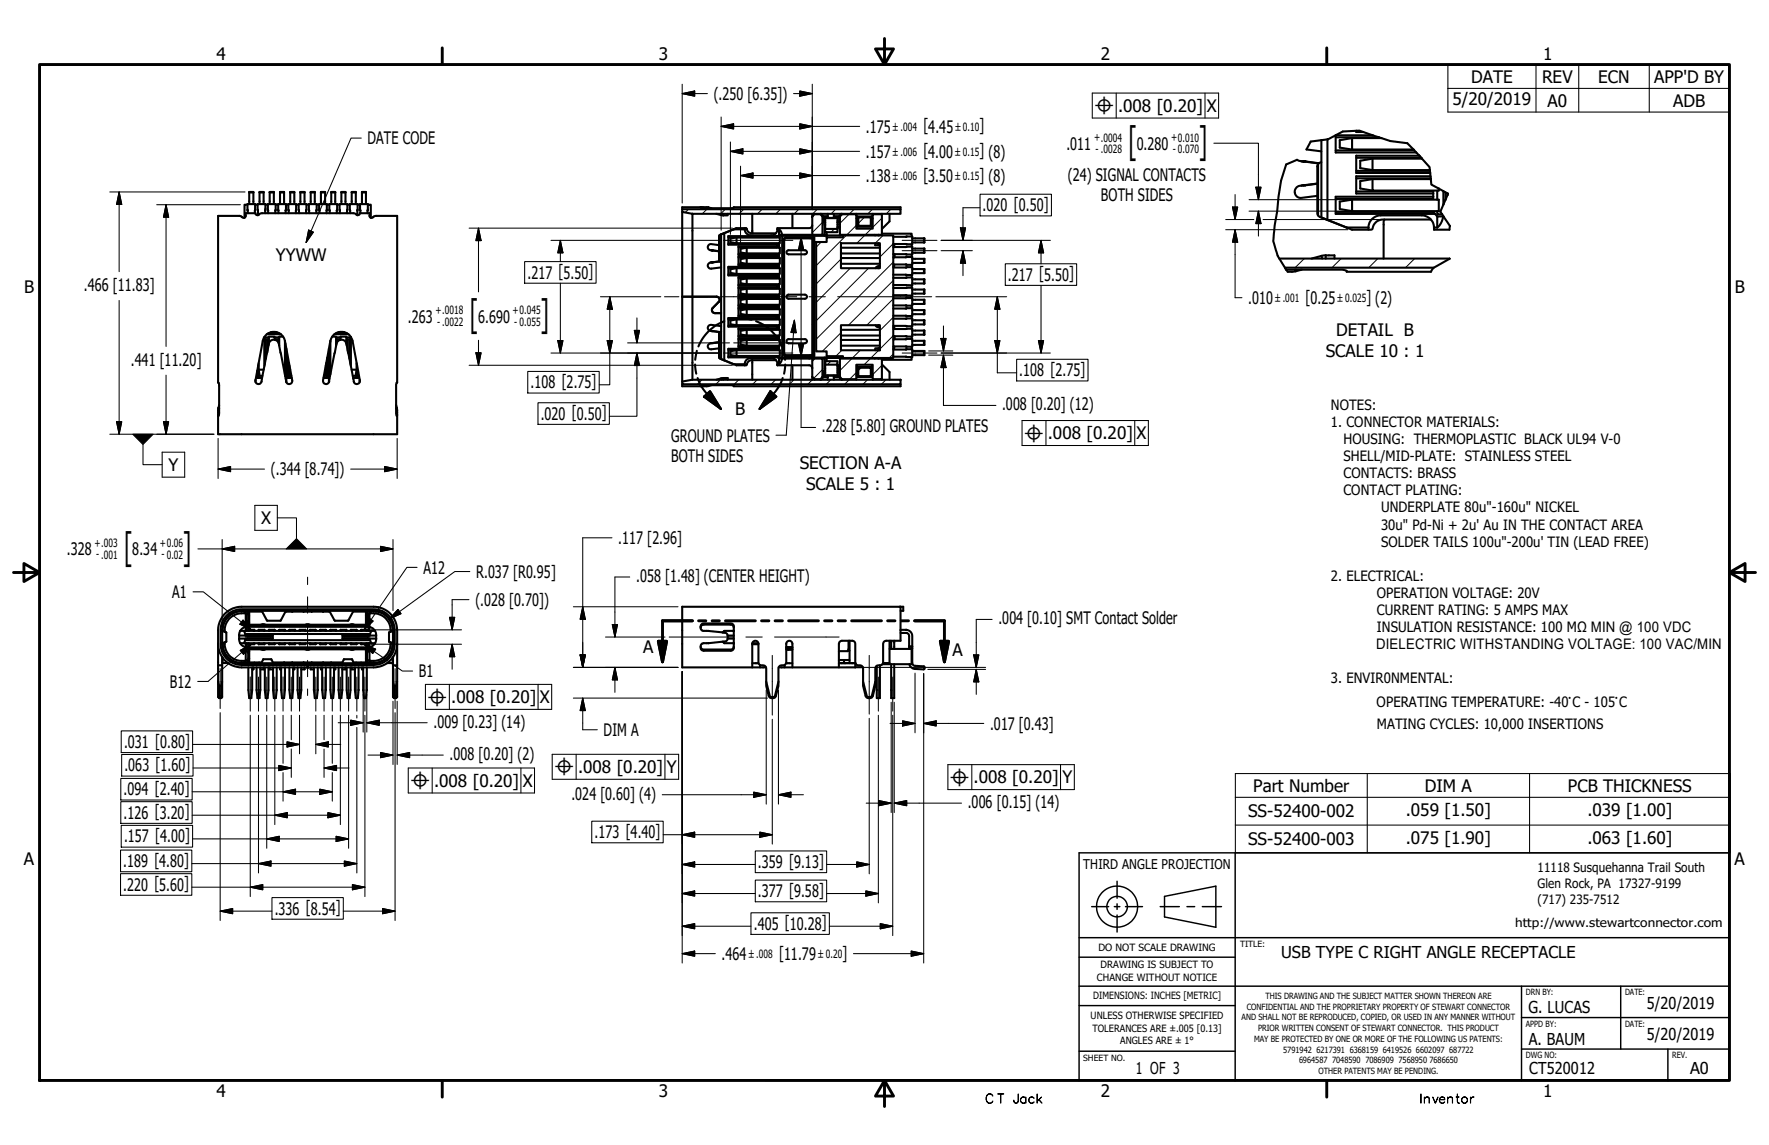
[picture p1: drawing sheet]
<svg xmlns="http://www.w3.org/2000/svg" width="432mm" height="279mm" viewBox="0 0 432 279" stroke-linecap="round" stroke-linejoin="round" font-family="sans-serif">
<defs><g id="words">
<g font-size="9.2">
<text x="275.4" y="37.6">[</text>
<text x="292.7" y="37.6">]</text>
<text x="114.7" y="79.8">[</text>
<text x="132" y="79.8">]</text>
<text x="30.3" y="136.5">[</text>
<text x="44.7" y="136.5">]</text>
</g>
<g font-size="4.2">
<text x="52.8" y="14.7">4</text>
<text x="160.8" y="14.7">3</text>
<text x="268.7" y="14.7">2</text>
<text x="376.7" y="14.7">1</text>
<text x="359.1" y="20.2">DATE</text>
<text x="376.4" y="20.2">REV</text>
<text x="390.1" y="20.2">ECN</text>
<text x="403.8" y="20.2">APP'D BY</text>
<text x="174.2" y="24.4">(.250 [6.35])</text>
<text x="272.9" y="27.3">.008 [0.20]</text>
<text x="294.6" y="27.3">X</text>
<text x="354.6" y="25.7">5/20/2019</text>
<text x="377.7" y="26">A0</text>
<text x="408.4" y="26">ADB</text>
<text x="89.7" y="35.2">DATE CODE</text>
<text x="211.4" y="32.4">.175</text>
<text x="225.4" y="32">[4.45</text>
<text x="239.1" y="32">]</text>
<text x="211.4" y="38.5">.157</text>
<text x="225.4" y="38.1">[4.00</text>
<text x="239.1" y="38.1">] (8)</text>
<text x="260.3" y="36.5">.011</text>
<text x="277.5" y="36.5">0.280</text>
<text x="211.4" y="44.4">.138</text>
<text x="225.4" y="44">[3.50</text>
<text x="239.1" y="44">] (8)</text>
<text x="260.6" y="44.1">(24) SIGNAL CONTACTS</text>
<text x="239.9" y="51.6">.020 0.50]</text>
<text x="247.5" y="51.2">[</text>
<text x="268.7" y="49.1">BOTH SIDES</text>
<text x="67.4" y="63.8">YYWW</text>
<text x="5.9" y="71.4">B</text>
<text x="20.4" y="71">.466 [11.83]</text>
<text x="128.7" y="68">.217 5.50]</text>
<text x="136.4" y="67.7">[</text>
<text x="246" y="68.5">.217 5.50]</text>
<text x="253.6" y="68.2">[</text>
<text x="423.4" y="71.4">B</text>
<text x="304.7" y="74.2">.010</text>
<text x="318.7" y="73.9">[0.25</text>
<text x="333.5" y="73.9">] (2)</text>
<text x="99.6" y="78.7">.263</text>
<text x="116.7" y="78.7">6.690</text>
<text x="326.2" y="82">DETAIL B</text>
<text x="31.9" y="89.2">.441 [11.20]</text>
<text x="323.6" y="87">SCALE 10 : 1</text>
<text x="129.5" y="94.8">.108 2.75]</text>
<text x="137.1" y="94.5">[</text>
<text x="248.8" y="91.9">.108 2.75]</text>
<text x="256.4" y="91.5">[</text>
<text x="179.5" y="101.2">B</text>
<text x="244.6" y="100.1">.008 [0.20] (12)</text>
<text x="132" y="102.5">.020 0.50]</text>
<text x="139.6" y="102.1">[</text>
<text x="163.8" y="107.7">GROUND PLATES</text>
<text x="200.6" y="105.5">.228 [5.80] GROUND PLATES</text>
<text x="255.8" y="107.2">.008 [0.20]</text>
<text x="277.4" y="107.2">X</text>
<text x="163.8" y="112.8">BOTH SIDES</text>
<text x="41.1" y="114.9">Y</text>
<text x="66.1" y="116">(.344 [8.74])</text>
<text x="195.2" y="114.6">SECTION A-A</text>
<text x="196.7" y="119.5">SCALE 5 : 1</text>
<text x="63.8" y="127.9">X</text>
<text x="16.3" y="135.5">.328</text>
<text x="32.3" y="135.5">8.34</text>
<text x="150.9" y="132.8">.117 [2.96]</text>
<text x="103.4" y="140">A12</text>
<text x="116.2" y="141">R.037 [R0.95]</text>
<text x="155.3" y="142">.058 [1.48] (CENTER HEIGHT)</text>
<text x="42" y="145.9">A1</text>
<text x="116" y="147.8">(.028 [0.70])</text>
<text x="243.7" y="152.4">.004 [0.10] SMT Contact Solder</text>
<text x="157" y="159.3">A</text>
<text x="232.5" y="160">A</text>
<text x="41.5" y="167.8">B12</text>
<text x="102.3" y="165.2">B1</text>
<text x="110.1" y="171.6">.008 [0.20]</text>
<text x="131.8" y="171.6">X</text>
<text x="105.8" y="177.5">.009 [0.23] (14)</text>
<text x="147.3" y="179.6">DIM A</text>
<text x="241.7" y="178.1">.017 [0.43]</text>
<text x="30.3" y="182.5">.031 0.80]</text>
<text x="37.9" y="182.2">[</text>
<text x="109.7" y="185.4">.008 [0.20] (2)</text>
<text x="30.4" y="188.2">.063 1.60]</text>
<text x="38" y="187.9">[</text>
<text x="105.9" y="192">.008 [0.20]</text>
<text x="127.6" y="192">X</text>
<text x="141.1" y="188.6">.008 [0.20]</text>
<text x="162.8" y="188.6">Y</text>
<text x="237.6" y="191.2">.008 [0.20]</text>
<text x="259.3" y="191.2">Y</text>
<text x="30.2" y="194.1">.094 2.40]</text>
<text x="37.8" y="193.8">[</text>
<text x="139.5" y="195.1">.024 [0.60] (4)</text>
<text x="236.2" y="197.1">.006 [0.15] (14)</text>
<text x="305.9" y="193.2">Part Number</text>
<text x="347.8" y="193.2">DIM A</text>
<text x="382.7" y="193.2">PCB THICKNESS</text>
<text x="30.2" y="199.8">.126 3.20]</text>
<text x="37.8" y="199.5">[</text>
<text x="304.6" y="199.5">SS-52400-002</text>
<text x="343.1" y="199.1">.059 [1.50]</text>
<text x="387.5" y="199.1">.039 [1.00]</text>
<text x="30.3" y="205.6">.157 4.00]</text>
<text x="37.9" y="205.2">[</text>
<text x="145.1" y="204.6">.173 4.40]</text>
<text x="152.7" y="204.2">[</text>
<text x="304.6" y="206.2">SS-52400-003</text>
<text x="343.1" y="205.9">.075 [1.90]</text>
<text x="387.5" y="205.9">.063 [1.60]</text>
<text x="5.8" y="211.1">A</text>
<text x="30.1" y="211.6">.189 4.80]</text>
<text x="37.7" y="211.3">[</text>
<text x="185" y="211.8">.359 9.13]</text>
<text x="192.6" y="211.5">[</text>
<text x="423.4" y="211.1">A</text>
<text x="30.1" y="217.3">.220 5.60]</text>
<text x="37.7" y="217">[</text>
<text x="185" y="218.9">.377 9.58]</text>
<text x="192.6" y="218.6">[</text>
<text x="67.1" y="223.2">.336 8.54]</text>
<text x="74.7" y="222.8">[</text>
<text x="184" y="226.9">.405 10.28]</text>
<text x="191.6" y="226.5">[</text>
<text x="190.2" y="233.9">[11.79</text>
<text x="205.6" y="233.9">]</text>
<text x="176.1" y="234.2">.464</text>
<text x="52.8" y="267.7">4</text>
<text x="160.8" y="267.7">3</text>
<text x="268.7" y="267.7">2</text>
<text x="376.7" y="267.7">1</text>
</g>
<g font-size="4">
<text x="267.1" y="27.9">⌖</text>
<text x="249.9" y="107.8">⌖</text>
<text x="104.3" y="172.2">⌖</text>
<text x="135.3" y="189.2">⌖</text>
<text x="231.8" y="191.8">⌖</text>
<text x="100.1" y="192.6">⌖</text>
<text x="312.7" y="233.8">USB TYPE C RIGHT ANGLE RECEPTACLE</text>
<text x="373.1" y="247.1">G. LUCAS</text>
<text x="402" y="246.2">5/20/2019</text>
<text x="373.2" y="254.9">A. BAUM</text>
<text x="402" y="253.9">5/20/2019</text>
<text x="277.2" y="262">1 OF 3</text>
<text x="373.3" y="262">CT520012</text>
<text x="412.6" y="262">A0</text>
</g>
<g font-size="3.5">
<text x="324.9" y="100">NOTES:</text>
<text x="324.9" y="104.1">1. CONNECTOR MATERIALS:</text>
<text x="327.9" y="112.5">SHELL/MID-PLATE: STAINLESS STEEL</text>
<text x="327.9" y="108.3">HOUSING: THERMOPLASTIC BLACK UL94 V-0</text>
<text x="327.9" y="116.7">CONTACTS: BRASS</text>
<text x="327.9" y="120.9">CONTACT PLATING:</text>
<text x="337.1" y="125.1">UNDERPLATE 80u&quot;-160u&quot; NICKEL</text>
<text x="337.1" y="129.2">30u&quot; Pd-Ni + 2u' Au IN THE CONTACT AREA</text>
<text x="337.1" y="133.4">SOLDER TAILS 100u&quot;-200u' TIN (LEAD FREE)</text>
<text x="324.9" y="141.8">2. ELECTRICAL:</text>
<text x="336.1" y="145.9">OPERATION VOLTAGE: 20V</text>
<text x="336.1" y="150.1">CURRENT RATING: 5 AMPS MAX</text>
<text x="336.1" y="154.3">INSULATION RESISTANCE: 100 MΩ MIN @ 100 VDC</text>
<text x="335.9" y="158.3">DIELECTRIC WITHSTANDING VOLTAGE: 100 VAC/MIN</text>
<text x="324.9" y="166.7">3. ENVIR0NMENTAL:</text>
<text x="336" y="172.6">OPERATING TEMPERATURE: -40°C - 105°C</text>
<text x="336.1" y="177.8">MATING CYCLES: 10,000 INSERTIONS</text>
</g>
<text font-size="3.3" x="264.4" y="212.1">THIRD ANGLE PROJECTION</text>
<g font-size="3.1">
<text x="375.3" y="212.9">11118 Susquehanna Trail South</text>
<text x="375.3" y="216.8">Glen Rock, PA 17327-9199</text>
<text x="375.3" y="220.6">(717) 235-7512</text>
<text x="240.4" y="269.2">CT Jack</text>
<text x="346.4" y="269.2">Inventor</text>
</g>
<text font-size="3" x="369.8" y="226.2">http://www.stewartconnector.com</text>
<g font-size="2.8">
<text x="267" y="34.4">+.0004</text>
<text x="285.9" y="34.4">+0.010</text>
<text x="267.4" y="37.3">- .0028</text>
<text x="286.3" y="37.3">- 0.070</text>
<text x="106.3" y="76.6">+.0018</text>
<text x="125.1" y="76.6">+0.045</text>
<text x="106.7" y="79.5">- .0022</text>
<text x="125.5" y="79.5">- 0.055</text>
<text x="23.1" y="133.4">+.003</text>
<text x="23.5" y="136.2">- .001</text>
<text x="39" y="133.4">+0.06</text>
<text x="39.4" y="136.2">- 0.02</text>
</g>
<g font-size="2.7">
<text x="218" y="31.9">±.004</text>
<text x="233.2" y="31.9">±0.10</text>
<text x="218" y="38">±.006</text>
<text x="233.2" y="38">±0.15</text>
<text x="218" y="43.9">±.006</text>
<text x="233.2" y="43.9">±0.15</text>
<text x="311.3" y="73.7">±.001</text>
<text x="326.5" y="73.7">±0.025</text>
<text x="182.8" y="233.7">±.008</text>
<text x="199.7" y="233.7">±0.20</text>
</g>
<g font-size="2.4">
<text x="268.1" y="232">DO NOT SCALE DRAWING</text>
<text x="267.8" y="239.3">CHANGE WITHOUT NOTICE</text>
<text x="268.6" y="236.2">DRAWING IS SUBJECT TO</text>
<text x="266.8" y="243.9">DIMENSIONS: INCHES [METRIC]</text>
<text x="266.2" y="248.8">UNLESS OTHERWISE SPECIFIED</text>
<text x="266.7" y="251.8">TOLERANCES ARE ±.005 [0.13]</text>
<text x="273.4" y="254.9">ANGLES ARE ± 1°</text>
</g>
<g font-size="2.1">
<text x="302.7" y="231.1">TITLE:</text>
<text x="308.9" y="243.8">THIS DRAWING AND THE SUBJECT MATTER SHOWN THEREON ARE</text>
<text x="372.5" y="242.9">DRN BY:</text>
<text x="396.7" y="242.9">DATE:</text>
<text x="303.1" y="249">AND SHALL NOT BE REPRODUCED, COPIED, OR USED IN ANY MANNER WITHOUT</text>
<text x="304.3" y="246.4">CONFIDENTIAL AND THE PROPRIETARY PROPERTY OF STEWART CONNECTOR</text>
<text x="307.1" y="251.6">PRIOR WRITTEN CONSENT OF STEWART CONNECTOR. THIS PRODUCT</text>
<text x="372.5" y="250.6">APPD BY:</text>
<text x="396.7" y="250.6">DATE:</text>
<text x="306.1" y="254.2">MAY BE PROTECTED BY ONE OR MORE OF THE FOLLOWING US PATENTS:</text>
<text x="313.2" y="256.8">5791942 6217391 6368159 6419526 6602097 687722</text>
<text x="264.4" y="259">SHEET NO.</text>
<text x="317.1" y="259.5">6964587 7048590 7086909 7568950 7686650</text>
<text x="321.8" y="262.1">OTHER PATENTS MAY BE PENDING.</text>
<text x="372.5" y="258.3">DWG NO:</text>
<text x="408.2" y="258.2">REV.</text>
</g>
</g></defs>
<g fill="none" stroke="#000" stroke-width=".51">
<path d="M317.6 39.3l-1-.3-2.7 1.1-1.2 4-1.6 11.7a9.2 9.2 0 0 0 .3 5.3l.5 1.3 2 3.4M317.6 39.3l.6 .1M318.1 39.4h.6h-.5M318.2 39.4l3.6 .5M318.7 39.4l3.2 .4M322.5 39.6l-.8 .4v12.6l.5 .3 6.5 2.6M322.5 34.2v18.9l1.5 .6M324 34v19.7l4.7 1.8M324 34l-4.1 .5-1 2 3.6 .4M326 36.7h19.2M326 33.5h10.6M330 33.7v2.8h15"/>
<path d="M330 33.7h7.2M330 33.7l-3 .5v1.8l3 .5M331 31.9h.8l1 .3M331 38.5h15.9M331 31.9l-3.2 .2-3.8 1.9M331 31.9v.3h1.8M332.8 32.2l2.3 .8M335 38.7v2.8h14M335 38.7h12.1M335 38.7l-3 .5v1.8l3 .5M335.1 33l1.5 .5M335.1 33h-9.1v4.2h19.7"/>
<path d="M336.6 33.5l.6 .2M337.2 33.7l2.2 .7 4.1 .5 1.5 1.6M345 36.5l.2 .2M345.2 36.7l.5 .5M345.7 37.2l.8 .8M346.5 38l.4 .5M346.5 38h-15.5v4.2h18.1M346.9 38.5l.2 .2M347.1 38.7l1.9 2.1v.7M60.4 50h-.7v3.1M60.8 47h1M61.8 49.8v-3h-1v3"/>
<path d="M62.2 52l.1-2.2h-1.9l.1 2.2M62.3 50h.6M63.4 47h.9M64.3 49.8v-3h-.9v3M64.7 52l.1-2.2h-1.9l.1 2.7M64.8 50h.6M65.4 51.4v-1.6h1.9l-.1 2.2M65.4 51.4v.6M65.8 47h1M66.8 49.8v-3h-1v3M67.3 50h.6M68.3 47h1"/>
<path d="M69.3 49.8v-3h-1v3M69.7 52l.1-2.2h-1.9l.1 2.2M69.8 50h.6M70.8 47h1M71.8 49.8v-3h-1v3M72.2 52l.1-2.2h-1.9l.1 2.2M72.3 50h.6M73.3 47h1M74.3 49.8v-3h-1v3M74.7 52l.1-2.2h-1.9l.1 2.2M74.8 50h.6M75.8 47h1"/>
<path d="M76.8 49.8v-3h-1v3M77.2 52l.1-2.2h-1.9l.1 2.2M77.3 50h.6M78.3 47h1.1M79.4 49.8v-3h-1.1v3M79.7 52l.1-2.2h-1.9l.1 2.2M79.8 50h.6M80.9 47h.9M81.8 49.8v-3h-.9v3M82.2 52l.1-2.2h-1.9l.1 2.2M82.3 50h.6M83.3 47h1"/>
<path d="M84.3 49.8v-3h-1v3M84.7 52l.1-2.2h-1.9l.1 2.2M84.8 50h.6M85.5 52l-.1-2.2h1.9l-.1 2.7M85.9 47h.9M86.8 49.8v-3h-.9v3M87.3 50h.6M88.3 47h1M89.3 49.8v-3h-1v3M89.7 52l.1-2.2h-1.9l.1 2.2M89.8 50h.7v3.1M166.5 51.7v20.7h8.4a.75 .75 0 0 1 .7 .5 .75 .75 0 0 1-.2 .8"/>
<path d="M166.5 51.1h53.3v1.1h-50.8l-2.5-.5zM169 52.2v40.5M171.3 50.6h1.5M172.8 50.6h.2M172.8 50.6v.2M173 50.6l-.1 .2M173 50.6l.6 .2M174.8 52.2l1.2 .3M175.5 59.8l-1.9-.2a.76 .76 0 0 0-.8 .7 .76 .76 0 0 0 .8 .8M175.6 57.4v6.3M176 57.2l.8-.3v31l-.8-.3zM176 52.5l.6 .1"/>
<path d="M176.1 52.2l-.1 .3M176.6 52.2v.4M177.6 52.2v.4h-1M177.8 57.9h11.9l.2-.3h-12.1v2.1M177.8 59.5h11.9v.8h-9.4M177.8 59.7h11.9M179.1 56l-2.3 .9M179.8 58h10.6v1.4h-10.6M179.8 58v1.4M179.8 58l-1.5 .2v.9l1.5 .3M179.8 55.7l-.7 .3M181.8 55.7v.3h-2.7"/>
<path d="M183.6 52.2l.1 4.7M189.4 56.9h-5.9a1.76 1.76 0 0 1-1.4-1.2h-2.3l-4.2 1.7M189.8 56a1.45 1.45 0 0 1-1.5 1.4h-5a1.52 1.52 0 0 1-1.5-1.4M189.8 56h.4M190.2 57.3h.7M190.2 59.4v1.1M190.2 57.3l-.3 .3M190.2 56l.4 .5 .3 .8M190.2 56v1.3M190.9 57.3h7.4M190.9 57.6v29.6M193.4 52.2v3.5"/>
<path d="M198.3 52.2v.7M198.3 58.2l.5-.3v29l-.5-.2zM198.3 58.2h-6.4l-.3 .1-.2 .4v27.6l.5 .4h6.4M198.3 54.9l-.1 .4-.5 .3-7.9 .1v.3M198.6 57.9h-6.7l-.4 .1-.3 .5v27.6l.2 .6 .5 .2h6.7M198.8 52.2v.1M198.8 52.3h1.5l.5 .6v4.4h-2.5v-4.4zM199.2 59.1h2.6v-1.2h4v-.5h12.2v30h-12.2v-.5h-4v-1.2h-2.6zM200.3 52.2v.1M200.4 52.2l.4 .4v.3M200.8 57.3h1M200.9 54.3h.5"/>
<path d="M200.9 52.7v1.6M200.9 52.7h1.1M200.9 52.7l.4 .5M201.3 53.7h.1M201.3 53.2h.1M201.3 53.9l-.4 .4M201.3 53.2v.7M201.3 53.9h.1M201.3 53.2h3.1M201.3 54.8l.1 .2M201.3 54.8v2.8M201.3 54.8h.1"/>
<path d="M201.4 55.9h3v.8h-3zM201.4 53.2v2.7M201.4 53.2h3M201.8 56.7v1.2M201.8 57.6h-11.6v.4M201.8 57.4h4M202 52.2v1M203.5 52.7h1.3v1.6h-.4M203.5 52.2v1M204.4 55.5h.6M204.4 53.2v2.7M204.4 53.2h.1"/>
<path d="M204.4 53.9l.4 .4M204.4 55.3h.6M204.4 54.8h.6M204.8 52.7l-.4 .5M204.9 55.3v.2M205 57.3v.1M205.3 59.4h9.5v6h-9.5zM205.4 52.2l-.4 .4v.3M205.5 52.3h3.5v3.5h4v-3.5h2.3v5h-10.3v-4.4zM205.5 52.2v.1M209 52.2v.1M209 53.3h.3"/>
<path d="M209.3 52.8h3.5M209.3 52.8l.2 .2M209.3 52.8v2.5M209.3 55.3h3.5M209.5 55.1l-.2 .2M209.5 53h3.1v2.1h-3.1zM212.6 55.1l.2 .2M212.8 52.8l-.2 .2M212.8 52.8v2.5M212.8 53.3h.2M213 52.2v.1M213.5 57.3l.1 .1"/>
<path d="M213.6 59.4v.4h1.2M214.4 57.3v.1M214.4 59.4v.4M214.5 57.3v.1M214.5 59.4v.4M215.3 52.2v.1M215.3 57h7.2v.7M217.1 52.2v1.8l-1.8 1.9M218 59.5l3.2 .1M218 59.8l.3 .1v.4M219.8 51.1v-.5h-40.7l-.4 .2h-7.2l-.5-.1 .3-.1h-4.8v.5M221.2 57.8h.1"/>
<path d="M221.2 57.8h-3.2M221.2 59.6h.1M221.2 57.8l1.5-.1v1.9h-1.5M222.5 59.6v.6M222.7 58.2h3v1h-3M225.5 58.2v1M317.6 45.3a1.5 1.5 0 0 0-1.6 1.5 1.5 1.5 0 0 0 1.7 1.5l3.8-.5M318.1 45.2l-.5 .1M318.2 45.2h-.1M318.2 45.2h.5h-.6M318.2 45.2l-.6 .1M321.5 44.8l-3.3 .4"/>
<path d="M321.5 44.8l-2.8 .4M321.7 40l-.2 .4v11.6l.2 .6M326 51.7h23.8l.5 .5M328.7 55.5h5.3M330 48.7h21.2v2.8h-21.2M330 48.7v2.8M330 48.7l-3 .5v1.8l3 .5M331 46.7h18.8v1.3M331 43.5h18.2M331 41.7h18M334 55.5v.5M334 55.5a2.98 2.98 0 0 1 3-2.9h10a3 3 0 0 1 3 2.9"/>
<path d="M335 43.7v2.8h16.2v-.5M335 43.7h14.3M335 43.7l-3 .5v1.8l3 .5M337.9 53.6l-.2 .5v9M349 41.5v.2M349 41.7l.1 .5M349.1 42.2l.1 .8M349.2 43v.5M349.2 43h-18.2v4.2h18.8M349.2 43.5l.1 .2M349.3 43.7l.1 1.3 1.8 1M349.3 53.6h-11.8a2.75 2.75 0 0 0-2.6 2.4h-4.9l-1.3-.5"/>
<path d="M349.8 48v.5h-23.8M349.8 48h-23.8v4.2h24.3M350 55.5h.8M350.3 52.2l.5 .6M350.8 51.5v.8h1.2M350.8 46.5v2.2M351.2 46l1.1 .7M352 52.3l.3 .5M352.3 52.8h.1M352.3 52.8a4.1 4.1 0 0 1-1.5 2.7M352.3 52.8h-1.5v2.7M352.3 46.7l.5 .2"/>
<path d="M352.3 49.9l-.7 1.8 .4 .6M352.3 46.7v3.2M352.3 52.8l1 1.5a1.81 1.81 0 0 1 .5 1.7h-3.8v-.5M352.8 46.9v1.8M352.8 46.9l.5 .3M353.3 47.2v.4M353.3 47.2l.2 .1-.2 .3M353.3 47.6l-1 2.3M173.6 61.1h.2M173.6 64.1a.76 .76 0 0 0-.8 .7 .76 .76 0 0 0 .8 .8l2.4-.3M173.8 61.1h.3h-.3M173.8 64l-.2 .1"/>
<path d="M173.8 64h.1M173.8 64h.3h-.3M173.8 61.1l1.7 .2-1.4-.2M175.4 73.7a.75 .75 0 0 0 .2-.8 .75 .75 0 0 0-.7-.5h-8.4v20.7M175.4 73.7l-1.4 1.4a.74 .74 0 0 0-.2 .9 .74 .74 0 0 0 .7 .4h1.5M175.6 63.7l.4 .2M175.7 63.8l-1.9 .2M175.7 63.8l-1.6 .2M176 79.6l-2.4-.3a.76 .76 0 0 0-.8 .7 .76 .76 0 0 0 .8 .8M176.8 78.4a11 11 0 0 0-6.3 6.1M177.8 67h11.9v.9h-9.4M177.8 79.5h11.9v.9h-9.4"/>
<path d="M179.8 65.4h10.6v1.4h-10.6M179.8 65.4v1.4M179.8 78v1.4M179.8 78l-1.5 .2v.9l1.5 .3M179.8 65.4l-1.5 .3v.9l1.5 .2M179.8 78h10.6v1.4h-10.6M180.1 77.7l-2.2 .3M180.3 62h9.4v.9h-9.4M180.3 64.5h9.4v.9h-11.9M180.3 69.5h9.4v.9h-9.4M180.3 72h9.4v.9h-9.4M180.3 74.5h9.4v.9h-9.4"/>
<path d="M180.3 77h9.4v.9h-11.9M181.2 77.7l2.3 .3M182.3 68h8.1v1.4h-8.1M182.3 63h8.1v1.4h-8.1M182.3 60.5h8.1v1.3h-8.1M182.3 75.5h8.1v1.4h-8.1M182.3 72.9h8.1v1.5h-8.1M182.3 70.5h8.1v1.4h-8.1M182.3 60.5v1.3M182.3 63v1.4M182.3 68v1.4M182.3 70.5v1.4"/>
<path d="M182.3 72.9v1.5M182.3 75.5v1.4M182.3 60.5l-1.5 .2v.9l1.5 .2M182.3 63l-1.5 .2v.9l1.5 .3M182.3 68l-1.5 .2v.9l1.5 .3M182.3 70.5l-1.5 .2v.9l1.5 .3M182.3 72.9l-1.5 .3v.9l1.5 .3M182.3 75.5l-1.5 .2v.9l1.5 .3M184.6 78.4a11 11 0 0 1 6.3 6.1M189.7 77.6h-11.9v2.1h11.9M189.7 75.1h-9.4v2.1h9.4M189.7 72.6h-9.4v2.1h9.4"/>
<path d="M189.7 70.1h-9.4v2.1h9.4M189.7 67.6h-9.4v2.1h9.4M189.7 65.1h-11.9v2.1h11.9M189.7 62.6h-9.4v2.1h9.4M189.7 60.1h-9.4v2.1h9.4M190.2 61.8v1.2M190.2 64.4v1M190.2 66.8v1.2M190.2 69.4v1.1M190.2 71.9v1M190.2 74.4v1.1M190.2 76.9v1.1"/>
<path d="M190.2 79.4v1.1M192.2 72l4.3-.1a.5 .5 0 0 1 .5 .5 .5 .5 0 0 1-.5 .5h-4.2l-.3-.4zM192.2 61.2l4.3-.1a.5 .5 0 0 1 .5 .5 .5 .5 0 0 1-.5 .5h-4l-.5-.3zM205.3 61.8h9.5M205.3 60.5h9.5M205.3 64.4h9.5M205.3 63h9.5M205.3 79.4h9.5v6.1h-9.5zM213.7 79.4l.3 .4h.4M214.4 65v.4M214.4 79.4v.4M214.4 65h.4"/>
<path d="M214.4 79.8h.4M214.4 65l-.4 .1-.3 .3M214.5 65v.4M214.5 79.4v.4M218 60.3l4.7-.1v1.9h-1.5M218 65.3l4.7-.1v1.9h-1.5M218 67.8l4.7-.1v1.9h-1.5M218 70.3l4.7-.1v1.9h-1.5M218 72.8l4.7-.1v1.9h-1.5M218 77.8h3.2M218 62l3.2 .1M218 67l3.2 .1"/>
<path d="M218 72l3.2 .1M218 74.5h3.2M218 77h3.2M218 79.5h3.2M218 79.8l.3 .1v.4M218.3 64.5v.4l-.3 .1M218.3 62v.8M218.4 62v.8M221.2 75.3h.1M221.2 62.1h.1M221.2 62.8h-3.2M221.2 64.5v.1"/>
<path d="M221.2 67.1h.1M221.2 69.6h.1M221.2 72.1h.1M221.2 74.5v.1M221.2 75.3h-3.2M221.2 77v.1M221.2 79.5v.1M221.2 64.5h-3.2M221.2 69.6h-3.2M221.2 77.7h1.5v1.9h-1.5M221.2 75.3l1.5-.1v1.9h-1.5M221.2 62.7h1.5v1.9h-1.5"/>
<path d="M221.2 62.7v.1M221.2 77.7v.1M222.5 62.1v.6M222.5 64.6v.6M222.5 67.1v.6M222.5 69.6v.6M222.5 72.1v.6M222.5 74.6v.6M222.5 77.1v.6M222.5 79.6v.6M222.7 73.2h3v1h-3M222.7 60.7h3v1h-3"/>
<path d="M222.7 63.2h3v1h-3M222.7 65.7h3v1h-3M222.7 68.2h3v1h-3M222.7 70.7h3v.9h-3M222.7 75.7h3v1h-3M222.7 78.1h3v1.1h-3M225.5 60.7v1M225.5 63.2v1M225.5 65.7v1M225.5 68.2v1M225.5 70.7v.9M225.5 73.2v1"/>
<path d="M225.5 75.7v1M225.5 78.1v1.1M312.3 63.1h41.5l-4.1 2.4-.4 .8h-20.6a1.31 1.31 0 0 0-1.5-.5h-13.3M313.6 65.3h36.4M313.9 65.8l.4 .5 1.9-.1-.1-.4M316.3 65.8l.1 .4h-.2M317.7 65.8l-1.3 .4M322.6 62.4l.1 .7M322.6 62.4l-2.5 .7M323.6 62.3h2.1v.8M323.6 62.3l-1 .1M323.6 62.3v.8"/>
<path d="M53.3 99.7l-.1 1.5M53.3 99.7h.2M53.3 99.5l.2 .1M53.3 99.5v.2M53.5 98.8l-.2 .7M62.4 92.6v.6M62.8 90.5v1.7h1.2M63 89.1v3.1M63.1 90.2h1.3M63.1 90.2l.3 1.5h.7M63.1 88.6v1.6M64.5 82.3h1.1"/>
<path d="M64.5 82.2v7.1M64.9 81.8a2.74 2.74 0 0 1 4.7 1.4l1.7 9.6a.78 .78 0 0 1-.8 .9 .78 .78 0 0 1-.7-.9l-1.7-8.9a1.25 1.25 0 0 0-1.3-1 1.25 1.25 0 0 0-1.2 1l-1.7 8.5a.9 .9 0 0 1-.2 1.1 .9 .9 0 0 1-1.1 .1l-.2-.8 1.7-9.6 .3-.7zM64.9 82.8v4.7M65.1 81.6h3.5M65.3 82.8v2.8M65.5 81.3h2.7M65.5 84.3v-1.5h-.9v6M66.1 81.1h1.5M67 82.9v-.8h-1.4v1.7M67 82.3h1.2M67.1 82.9l1-.1v1M67.4 82.8v.2"/>
<path d="M67.8 82.8v.5M69.1 82.1h-.9v2.2M69.6 83.2v8.1M69.6 83.7v8.1M69.9 85.1v8.1M70.3 87.2v5h.9M70.5 88.6v3.6M70.6 90.2h.2M70.6 90.2l.3 1.5h.2M70.6 89.1v1.1M79.4 90.2h.1M79.5 90.2l-.2 1.5h-.2"/>
<path d="M79.5 89.1v1.1M79.6 88.6v3.6M79.9 87.2v5h-.9M80.3 85.1v8.1M80.5 83.7v8.1M80.6 83.2v8.1M81.1 82.1h.9v2.2M81.4 81.8a2.76 2.76 0 0 1 4.7 1.4l1.7 9.6a.78 .78 0 0 1-.8 .9 .78 .78 0 0 1-.7-.9l-1.7-8.9a1.25 1.25 0 0 0-1.2-1 1.25 1.25 0 0 0-1.3 1l-1.7 8.5a.9 .9 0 0 1-.2 1.1 .9 .9 0 0 1-1.1 .1l-.3-.8 1.8-9.6zM81.6 81.6h3.5M82 81.3h2.7M82 82.3h1.1M82.4 82.8v.5"/>
<path d="M82.6 81.1h1.5M82.8 82.8v.2M83 82.9l-.9-.1v1M83.1 82.9v-.8h1.4v1.7M84.5 82.3h1.1M84.6 84.3v-1.5h1v6M84.9 82.8v2.8M85.3 82.8v4.7M85.6 82.2v7.1M85.8 90.2h1.2M87 90.2l-.2 1.5h-.7M87 88.6v1.6"/>
<path d="M87.1 89.1v3.1M87.4 90.5v1.7h-1.2M87.8 92.6v.6M96.7 99.7h.2v.4v5.9h-43.7v-4.8l.1 .3 .2-.6v-6.8l-.1-.6-.2-.1v-40.7h4.1a2.97 2.97 0 0 1 2.3 .5l.4-.4v-.8h2.4a.61 .61 0 0 0 .5 .5 .61 .61 0 0 0 .6-.4l22.7-.1 .6 .2a.54 .54 0 0 0 .6 .3 .54 .54 0 0 0 .4-.5h2.4v.7a.59 .59 0 0 0 .5 .5 .59 .59 0 0 0 .6-.4l5.6-.1v40.7l-.2 .4v7.2l.2 .5v-.3M96.7 98.8l.2 .7M96.7 99.6l.2 .1M166.5 93.8v.5h6.1l.2-.1v-.2M166.5 93.1l2.5-.4h50.8v1.1h-53.3zM169.7 88.9l.2 2.3M170.1 85.6l-.4 2.2M170.3 92.2l1.3 2.7 4.4 4.9M171 94.2l.3 .1"/>
<path d="M171 94.2h.1M171.8 96.8l1.5-1.3 2.7 4.3zM172.9 94l-.1 .2M173.6 80.8h.2M173.6 83.7a.76 .76 0 0 0-.8 .8 .76 .76 0 0 0 .8 .7l1.9-.2M173.6 94l-.6 .2M173.8 80.8h.3h-.3M173.8 83.7h.3h-.5M173.8 83.7h-.2M173.8 80.8l1.9 .2M175.5 83.5l-1.7 .2M175.5 83.5l-1.4 .2"/>
<path d="M175.6 87.4l3.5 1.5M175.6 81.1v6.3M176 80.9l-.4 .2M176 92.3l.1 .4M176 92.3l-1.2 .4M176.6 92.2h1v.5M176.6 92.2l-.6 .1M176.6 92.2v.5M177.8 87h11.9l.2 .2M179.1 88.9h2.7M179.8 85.5h10.6v1.4h-10.6M179.8 85.5v1.4"/>
<path d="M179.8 85.5l-1.5 .2v.9l1.5 .3M180.3 82h9.4v.8h-9.4M180.3 84.5h9.4v.9h-11.9M181.8 88.9v.2M182.3 83h8.1v1.3h-8.1M182.3 80.5h8.1v1.4h-8.1M182.3 80.5v1.4M182.3 83v1.3M182.3 83l-1.5 .2v.9l1.5 .2M182.3 80.5l-1.5 .2v.9l1.5 .3M183.7 87.9l-.1 4.8M188 95.5l1.5 1.3-4.1 3z"/>
<path d="M189.4 87.9h-5.9a1.87 1.87 0 0 0-1.4 1.2h-2.4l-.6-.2M189.7 85.1h-11.9v2.1h12.1M189.7 82.6h-9.4v2.1h9.4M189.7 80.1h-9.4v2.1h9.4M189.8 88.9a1.45 1.45 0 0 0-1.5-1.5h-5a1.52 1.52 0 0 0-1.5 1.5M189.8 88.9v.2l7.9 .1 .5 .3 .1 .4M189.8 88.9h.4M189.9 87.2l.3 .3M190.2 86.9v.3h11.6M190.2 81.9v1.1M190.2 84.3v1.2M190.2 87.5v1.4"/>
<path d="M190.2 87.5h8.1M190.9 87.5l-.3 .8-.4 .6M191.1 92.2l-.9 2-.9 1.3-3.9 4.3M191.2 85.6l.4 2.2M191.7 88.9l-.3 2.3M192.2 82.9l4.3-.1a.51 .51 0 0 1 .5 .5 .51 .51 0 0 1-.5 .5h-4l-.5-.3zM193.4 89.1v3.6M198.3 91.9v.8M198.3 91.9v-4.4h2.5v4.4M198.3 91.9l.5 .6h1.5l.5-.6M198.8 92.5v.2M200.3 92.5v.2"/>
<path d="M200.8 91.9v.3l-.4 .5M200.8 87.5h1M200.9 92.1h1.1M200.9 90.5h.5M200.9 90.5v1.6M200.9 90.5l.4 .4M201.3 91.1h.1M201.3 91.6h.1M201.3 91.7l-.4 .4M201.3 91.7h3.1M201.3 90.9h.1M201.3 87.2v2.8h.1"/>
<path d="M201.3 90.9v.8M201.4 89v2.6M201.4 91.6h3M201.4 88.1h3v.9h-3zM201.4 89.9l-.1 .1M201.8 87.4h4M201.8 86.9v1.2M202 91.7v1M203.5 91.7v1M204.4 90h.6M204.4 89v2.6M204.4 90.5h.4v1.6h-1.3"/>
<path d="M204.4 89.3h.6M204.4 91.7l.4 .4M204.4 91.6v.1M204.4 89.5h.6M204.8 90.5l-.4 .4M204.9 89.3v.2M205 91.9v.3l.4 .5M205 87.5h10.3v5h-2.3v-3.5h-4v3.5h-3.5l-.5-.6zM205 87.4v.1M205.3 81.9h9.5M205.3 80.5h9.5M205.3 84.3h9.5"/>
<path d="M205.3 83h9.5M205.5 92.5v.2M209 92.5v.2M209 91.5h.3M209.3 89.5h3.5M209.3 89.5v2.5M209.3 89.5l.2 .2M209.3 92h3.5M209.5 91.8l-.2 .2M209.5 89.7h3.1v2.1h-3.1zM212.6 91.8l.2 .2M212.8 89.5l-.2 .2"/>
<path d="M212.8 89.5v2.5M212.8 91.5h.2M213 92.5v.2M213.6 87.4l-.1 .1M214.4 85v.5M214.4 87.4v.1M214.5 85v.5M214.5 87.4v.1M214.8 85h-1.2v.5M215.3 92.5v.2M215.3 88.9l1.8 1.9v1.9M218 82.8l4.7-.1v1.9h-1.5"/>
<path d="M218 84.5l3.2 .1M218.3 84.5v.5h-.3M218.3 82v.8M218.4 82v.8M219.8 93.8v.5h-40.7l-.6-.3h-6.9l-.6 .2M221.2 80.3h-3.2M221.2 84.6h.1M221.2 85.3h-3.2M221.2 85.2h1.5v1.9l-4.7-.1M221.2 80.2h1.5v1.9l-4.7-.1M221.2 80.2v.1M221.2 85.2v.1"/>
<path d="M222.5 87.1v.7h-7.2M222.5 82.1v.6M222.5 84.6v.6M222.7 80.7h3v1h-3M222.7 83.2h3v1h-3M222.7 85.6h3v1.1h-3M225.5 80.7v1M225.5 83.2v1M225.5 85.6v1.1M53.2 157.1a5.7 5.7 0 0 0 5.8 5.8h32.2a5.8 5.8 0 0 0 5.7-5.8M54.2 153.9h.1M54.2 157h.1"/>
<path d="M54.3 154l.9 .3v2.3l-.9 .4M54.3 157.1a4.7 4.7 0 0 0 4.7 4.7h-.1M54.3 156.9v1.2M54.8 156.7a4.3 4.3 0 0 0 5.2 4.6M55.2 150.4a5 5 0 0 1 3.8-1.7h32.2a5.1 5.1 0 0 1 5.2 5.1v3.3a5.2 5.2 0 0 1-5.2 5.2h-32.2a5.2 5.2 0 0 1-5.2-5.2l.2-4.4 .3-1zM58.4 155.8h1.7M58.4 155.1h1.7M58.6 157h1M58.6 157l.6 .6 .8 .3M58.6 153.9l-.2 .8v1.3l.2 1M58.6 153.9h1M59.9 155.1v-.4h30.4v.4"/>
<path d="M59.9 155.8v.4h30.4v-.4M59.9 156.2l-.3 .8M60 158.8h.2M60 149.6v3.4M60 153v.9M60 152.1h.2M60 153l-.8 .3-.6 .6M60 157v.9M60 149.6l-.5-.5a4.7 4.7 0 0 0-5.2 4.9M60 157.9v3.4M60 149.6a4.3 4.3 0 0 0-5.2 4.6M60.1 155.8h6.3"/>
<path d="M60.1 155.1h6.3M60.2 157v1.8l.4 .5M60.2 153.9v-.9h29.7v.9M60.2 157v1h29.7v-1M60.6 158v3.4l.2 .2M60.6 151.5l-.4 .6M60.6 149.8h-.6M60.6 149.9h-.4v2.2M60.6 157v.2M60.6 157.2h1.5M60.6 153.7h1.5M60.6 153.7l.1 .2"/>
<path d="M60.6 153.7v.2M60.7 157l-.1 .2M60.8 158.5l-.2-.3h29l-.3 .3M60.8 152.4v-3.2l-.2 .4v3.4M60.8 152.4h28.5M60.8 158.5v3.1M60.8 158.5h28.5M60.8 152.4l-.2 .4h29l-.3-.4M61.9 157l.2 .2M62.1 157v.2M62.1 153.7l-.2 .2M62.1 153.7v.2"/>
<path d="M63.1 157v.2M63.1 157.2h1.4M63.1 153.7h1.4M63.1 153.7l.2 .2M63.1 153.7v.2M63.3 157l-.2 .2M63.8 149.1l1.4 2.4h3.3l1.2-2.4 .2 .1M64 149.2h-3.7l-.6 .2M64.4 157l.1 .2M64.5 157v.2M64.5 153.7l-.1 .2M64.5 153.7v.2"/>
<path d="M64.7 152.4h-1M64.7 158.5h-1M65.6 157v.2M65.6 157.2h1.4M65.6 153.7h1.4M65.6 153.7l.2 .2M65.6 153.7v.2M65.8 157l-.2 .2M66.4 155.1h.2v.7h-.2M66.9 157l.1 .2M67 157v.2M67 153.7l-.1 .2"/>
<path d="M67 153.7v.2M68.2 157v.2M68.2 157.2h1.4M68.2 153.7h1.4M68.2 153.7l.1 .2M68.2 153.7v.2M68.3 157l-.1 .2M69.4 157l.2 .2M69.6 157v.2M69.6 153.7l-.2 .2M69.6 153.7v.2M69.7 149.2h10.8"/>
<path d="M70.6 157v.2M70.6 157.2h1.4M70.6 153.7h1.4M70.6 153.7l.2 .2M70.6 153.7v.2M70.8 157l-.2 .2M71.4 149.1l-.1 .1M71.9 157l.1 .2M72 157v.2M72 153.7l-.1 .2M72 153.7v.2M73.2 157v.2"/>
<path d="M73.2 153.7h1.3M73.2 153.7l.1 .2M73.2 153.7v.2M73.3 157l-.1 .2M74.1 149.1v.1M74.5 157v.2h-1.3M74.5 153.7l-.1 .2M74.5 153.7v.2M75.6 152.4h-1M75.6 158.5h-1M75.6 157v.2M75.6 157.2h1.4"/>
<path d="M75.6 153.7h1.4M75.6 153.7l.2 .2M75.6 153.7v.2M75.8 157l-.2 .2M76.1 149.1v.1M76.9 157l.1 .2M77 157v.2M77 153.7l-.1 .2M77 153.7v.2M78.1 157v.2M78.1 157.2h1.4M78.1 153.7h1.4"/>
<path d="M78.1 153.7l.2 .2M78.1 153.7v.2M78.3 157l-.2 .2M78.8 149.1l.1 .1M79.4 157l.1 .2M79.5 157v.2M79.5 153.7l-.1 .2M79.5 153.7v.2M80.3 149.1v.1M80.6 157v.2M80.6 157.2h1.4M80.6 153.7h1.4"/>
<path d="M80.6 153.7l.2 .2M80.6 153.7v.2M80.8 157l-.2 .2M81.9 157l.1 .2M82 157v.2M82 153.7l-.1 .2M82 153.7v.2M83.1 157v.2M83.1 157.2h1.4M83.1 153.7h1.4M83.1 153.7l.2 .2M83.1 153.7v.2"/>
<path d="M83.3 157l-.2 .2M83.8 155.8h6.3M83.8 155.1h-.2v.7h.2M83.8 155.1h6.3M84.4 157l.1 .2M84.5 157v.2M84.5 153.7l-.1 .2M84.5 153.7v.2M85.6 157v.2M85.6 157.2h1.4M85.6 153.7h1.4M85.6 153.7l.2 .2"/>
<path d="M85.6 153.7v.2M85.8 157l-.2 .2M86.2 149.2h3.1M86.4 149.1l-1.5 2.4h-3.2l-1.4-2.4M86.4 152.4h-1M86.4 158.5h-1M86.9 157l.1 .2M87 157v.2M87 153.7l-.1 .2M87 153.7v.2M88.1 157v.2M88.1 157.2h1.4"/>
<path d="M88.1 153.7h1.4M88.1 153.7l.2 .2M88.1 153.7v.2M88.3 157l-.2 .2M89.3 158.5v3.1M89.3 149.2v3.2M89.3 149.2l1.1 .2M89.3 149.2l.3 .4v3.4M89.4 157l.1 .2M89.5 157v.2M89.5 153.7l-.1 .2M89.5 153.7v.2"/>
<path d="M89.6 151.5l.4 .6M89.6 149.9h.4v2.2M89.6 158v3.4l-.3 .2M89.6 149.8h.6M90 158.8l-.4 .5M90 152.1h.2M90 157v1.8h.2M90.1 155.8h1.7M90.2 157v.9M90.2 149.6v3.4M90.2 153l.8 .3 .5 .6M90.2 153v.9"/>
<path d="M90.2 157.9v3.4M90.2 149.6l.5-.5a4.7 4.7 0 0 1 5.1 4.9M90.2 149.6a4.3 4.3 0 0 1 5.2 4.6M90.3 156.2l.3 .8h-31M90.6 157h.9M90.6 153.9h.9M90.6 153.9l-.3 .8M90.6 153.9h-31l.3 .8M91.5 153.9l.3 1.2h-1.7M91.5 157l-.5 .6-.8 .3M91.8 155.1v1.3l-.3 .6M95.4 156.7a4.4 4.4 0 0 1-5.2 4.6"/>
<path d="M95.8 157.1a4.6 4.6 0 0 1-4.6 4.7M95.8 156.9v1.2M95.9 153.9h.1M95.9 157h.1M95.9 154l-.9 .3v2.3l.9 .4M96.9 157.1v-3.3a5.7 5.7 0 0 0-5.7-5.7h-32.2a5.7 5.7 0 0 0-5.8 5.7v12.5M96.9 157.1v13l-.2 .2M171 153.2a.72 .72 0 0 1 .8-.8h6.6a.72 .72 0 0 1 .7 .8M171 157.8a.72 .72 0 0 0 .8 .7h6.6a.72 .72 0 0 0 .7-.7M171.2 152.4l.6-.3h6.6a.76 .76 0 0 1 .7 .8v5.2a.72 .72 0 0 1-.7 .7h-6.6a.93 .93 0 0 1-.8-.9 .93 .93 0 0 1 .8-.9l4.5-.4a1.07 1.07 0 0 0 1.3-.8v-.6a1.03 1.03 0 0 0-1.3-.9l-4.5-.4a.94 .94 0 0 1-.6-1.5zM176.4 156.6l.4 .4h2.3M177.6 155.8h1.5"/>
<path d="M177.6 155.1h1.5M179 157h.1M179.1 153.9v.1M179.1 153.9h-.1M179.1 153.9h-2.3l-.4 .4M183.6 157.2h1.5M183.6 157h1.5M191.9 157.9h1.5M191.9 158.2h1.5M191.9 158h1.5M191.9 158.5h1.5M192 158.5h1.4"/>
<path d="M206.9 158.8h.5M207.1 156.4v2l-.2 .5h-2.1M207.4 156.4v5.4M217.1 156.4v5.4h-1.6M217.1 158.3h5.4v3.8h-7.1M217.5 156.4v1.9M218.3 156.4v1.9M219.6 148.1h.9v1h-.7M219.6 148.1h.2v8.3h-3.5l-.5 .2-.2 .5v4.5a.97 .97 0 0 1-1.4 .8l-.5 .5a14.1 14.1 0 0 1-1.1 7.1l-.6 .1-.4-.2a14.5 14.5 0 0 1-.9-7 1.39 1.39 0 0 0-1.6-.6l-.3-.5v-4.7l-.2-.5-.6-.2h-2.7l-.3 .2-.2 .5v5.8M219.6 148.1h-53.1v14.8h20.5M219.8 153.7h1.4a1.54 1.54 0 0 1 1.5 1.5v2.5M219.8 154.5h1.5l.5 .3 .1 2.9"/>
<path d="M221.9 158.2h.8M221.9 157.7v.6M221.9 157.7h.8M222.7 157.7l.1 4.4 .4 .4 2.3 .1 .2 .6-.2 .1-2.4-.1-.7-.4-.4-.7M53.2 166.3v3.8l.3 .2M53.2 166.3l.3 1.1M53.2 162.3h1M53.5 167.4v2.9M53.5 170.3h.5M53.5 167.4h.5M54 167.4v2.9M54.2 166.3l-.2 1.1"/>
<path d="M54.2 160.4v9.7l-.2 .2M54.3 160.5v1.3h1.4M59 161.8h16.1M59.4 161.8h.1M59.7 161.5l1.1 .1M60 161.1l.6 .1M60 161.3l-.5 .5M60.6 162.9v5.5l.2 1.9h.5l.3-1.9v-5.5M60.8 161.6h3.1M61.8 162.9v.4h-.2M62.1 161.6v.2M63.3 161.6v.2h-5"/>
<path d="M63.5 162.9v5.4l-.1 2h-.6l-.2-1.9v-5.5M63.8 161.8l.5-.9h1.9l.5 .9M63.8 161.8h.1M64.3 162.9v.4h-.8M64.6 162.9v5.5l.3 1.9h.4l.2-1.9v-5.5M65.8 162.9v.4h.9M66.6 161.6h17M67.5 162.9v5.5l-.2 1.9h-.5l-.1-1.9v-5.5M68.3 162.9v.4h.3M68.6 162.9v5.5l.2 1.9h.5l.3-1.9v-5.5M69.3 161.8h2.1M69.3 161.7v.1"/>
<path d="M69.4 161.6v.1M70.6 162.9v5.5l.2 1.9h.6l.1-2v-5.4M70.6 161.8h.1M71.3 161.6l.1 .2M71.8 162.9v.4h-.3M73.5 162.9v5.5l-.2 1.9h-.4l-.3-1.9v-5.5M74.1 161.8h2M74.1 161.7v.1M74.1 161.6v.1M74.3 162.9v.4h-.8M75.1 161.8h16.1a4.7 4.7 0 0 0 4.7-4.7v-3.3a4.8 4.8 0 0 0-4.7-4.7h-32.2a4.8 4.8 0 0 0-4.8 4.7v3.3a4.7 4.7 0 0 0 4.8 4.7M75.1 161.8v1.1"/>
<path d="M75.8 162.9v.4h.8M76.1 161.6v.2M77.6 162.9v5.5l-.3 1.9h-.5l-.2-1.9v-5.5M78.3 162.9v.4h.3M78.8 161.8h2.1M78.9 161.6l-.1 .2M79.5 161.8h.1M79.5 162.9v5.4l-.1 2h-.6l-.2-1.9v-5.5M80.6 162.9v5.5l.3 1.9h.4l.2-1.9v-5.5M80.8 161.6v.1M80.8 161.7l.1 .1M81.8 162.9v.4h-.3"/>
<path d="M83.5 161.8l.5-.9h1.9l.5 .9M83.5 161.8h.1M83.5 162.9v5.5l-.2 1.9h-.5l-.1-1.9v-5.5M84.3 162.9v.4h-.8M84.6 162.9v5.5l.2 1.9h.5l.3-1.9v-5.5M85.9 162.9v.4h.7M86.3 161.6h3M86.9 161.6v.2h5M87.5 162.9v5.5l-.1 1.9h-.6l-.2-1.9v-5.5M88.1 161.6v.2M88.3 162.9v.4h.3M89.5 162.9v5.5l-.2 1.9h-.4l-.3-1.9v-5.5"/>
<path d="M90.2 161.1l-.6 .1M90.2 161.3l.5 .5M90.4 161.5l-1.1 .1M90.8 161.8h.1M91.2 161.8h.1M95.8 160.5v1.3h-1.3M95.9 166.3v3.8l.3 .2M95.9 160.4v5.9M95.9 166.3l.3 1.1M95.9 162.3h1M96.2 167.4v2.9M96.2 167.4h.5"/>
<path d="M96.2 170.3h.5M96.7 167.4v2.9M96.9 166.3l-.2 1.1M183.6 161.8h1.6M185.5 162.3v.6M187 166.3v1.1l.6 2.4a.98 .98 0 0 0 .9 .6 .98 .98 0 0 0 .9-.6l.6-2.4v-1.1M191.5 162.3v.6M191.9 161.8h1.5M193.4 162.9v-5.8a.75 .75 0 0 0-.7-.7 .75 .75 0 0 0-.8 .7v4.5a.97 .97 0 0 1-1.3 .8l-.6 .5a13.8 13.8 0 0 1-1 7.1l-.6 .1-.5-.2a14.9 14.9 0 0 1-.9-7 1.33 1.33 0 0 0-1.5-.6l-.4-.7v-4.5a.75 .75 0 0 0-.7-.7 .75 .75 0 0 0-.8 .7v5.8M204.8 161.8h4M204.8 161.1h2.6M204.8 161.8h4v1.1h-18.7"/>
<path d="M206 161.1v.7M206.3 161.8h.1M208.8 162.8h1.8M210.7 166.3v1.1l.6 2.4a.98 .98 0 0 0 .9 .6 .98 .98 0 0 0 .9-.6l.6-2.4v-1.1M214.8 162.3v8h-.8v-7.8M217.5 162.1v8.2h.8v-8.2"/>
</g>
<g fill="#000">
<circle cx="189.8" cy="88.9" r=".25"/>
<circle cx="66.7" cy="161.8" r=".25"/>
<circle cx="75.1" cy="162.9" r=".25"/>
<circle cx="75.1" cy="162.8" r=".25"/>
</g>
<g fill="none" stroke="#000" stroke-width=".71">
<path d="M9.7 15.7h412.4v248h-412.4zM107.9 11.7v4M215.9 9.4v6.3l-2.2-3.8h4.4l-2.2 3.8M323.8 11.7v4M3.3 139.7h6.4l-3.9-2.2v4.4l3.9-2.2M422.1 139.7l3.9 2.2v-4.4l-3.9 2.2h6.4M160.7 156.5h2l-1 5zM169 151.5h-7.3v10M170.5 151.5h1.8M173.8 151.5h1.8M177.1 151.5h7.3M185.9 151.5h1.8"/>
<path d="M189.2 151.5h1.8M192.5 151.5h7.3M201.3 151.5h1.8M204.6 151.5h1.8M207.9 151.5h7.3M216.7 151.5h1.8M220 151.5h1.8M223.3 151.5h7.2v10M229.5 156.5h2l-1 5zM107.9 263.7v4M215.9 263.7l2.2 3.8h-4.4l2.2-3.8v6.3M323.8 263.7v4"/>
</g>
<g fill="none" stroke="#000" stroke-width=".36">
<path d="M272.7 215v4.2M284.2 218.7l12.6-2.5v10.1l-12.6-2.5zM301.5 208.1v55.6M263.4 233.6h38.1M263.4 228.8h158.7M266.5 221.2h4.1M272 221.2h1.3M272.7 220.6v1.3M272.7 223.3v4.1M274.7 221.2h4.2M283.2 221.2h4.7M289.7 221.2h1.9"/>
<path d="M293.5 221.2h4.7M263.4 256.5h38.1M263.4 245.4h38.1M263.4 240.6h158.7M371.4 256h50.7M371.4 248.3h50.7M371.4 240.6v23.1M395.6 240.6v15.4M407.1 256v7.7M186.9 263.7h235.2v-55.6h-158.7v55.6"/>
<circle cx="272.7" cy="221.2" r="2.51"/>
<circle cx="272.7" cy="221.2" r="5"/>
</g>
<g fill="none" stroke="#000" stroke-width=".24">
<path d="M168.1 51.1l-.8 .7M172.6 51.1l-1.2 1.1M177 51.1l-1.1 1.1M181.5 51.1l-1.1 1.1M186 51.1l-1.1 1.1M190.5 51.1l-1.1 1.1M195 51.1l-1.1 1.1M199.5 51.1l-1.1 1.1M200.4 59.1l-1.2 1.2M200.8 54.3l-2.5 2.5M203.7 55.9l-.9 .8M204 51.1l-1.1 1.1"/>
<path d="M206.5 57.4l-7.3 7.4M207.2 52.3l-2.2 2.2M208.5 51.1l-1.1 1.1M209 55l-2.3 2.3M211 53l-1.5 1.5M211.1 57.4l-2 2M212.7 55.8l-1.5 1.5M213 51.1l-1.2 1.1M215.3 53.2l-2.3 2.3M215.5 57.4l-1.9 2M217.4 51.1l-1.1 1.1M218 59.5l-3.2 3.2"/>
<path d="M198.8 78.7l-.5 .5M198.8 74.2l-.5 .5M198.8 69.7l-.5 .5M198.8 65.3l-.5 .4M198.8 60.7l-.5 .5M205.3 63.2l-6.1 6.1M207.5 65.4l-8.3 8.4M212 65.4l-12.8 12.9M218 64l-18.8 18.8M218 68.5l-10.9 10.9M218 77.4l-3.2 3.3M218 72.9l-6.4 6.5"/>
<path d="M318.4 63.1l-2.3 2.2M327.4 63.1l-2.3 2.2M336.3 63.1l-2.2 2.2M345.3 63.1l-2.2 2.2M171.3 92.7l-1.1 1.1M175.9 92.7l-1.2 1.1M180.3 92.7l-1.1 1.1M184.8 92.7l-1.1 1.1M189.3 92.7l-1.1 1.1M193.8 92.7l-1.1 1.1M198.3 92.7l-1.1 1.1M198.8 83.2l-.5 .5"/>
<path d="M199 87.5l-.7 .7M200.8 90.2l-2.2 2.2M202.8 92.7l-1.1 1.1M202.8 88.1l-.8 .9M205.3 81.2l-4.6 4.5M205.5 85.5l-1.5 1.4M207.3 92.7l-1.1 1.1M207.9 87.5l-2.9 2.9M209 90.9l-1.6 1.6M210 85.5l-1.9 1.9M210.2 89.7l-.7 .7M211.8 92.7l-1.1 1.1"/>
<path d="M212.4 87.5l-1.5 1.5M214.5 85.5l-1.9 1.9M215.3 89.2l-2.3 2.2M216.3 92.7l-1.2 1.1M218 86.4l-.9 1M218 81.9l-3.2 3.3M219.8 93.6l-.2 .2"/>
</g>
<path d="M171.8 96.8l1.5-1.3 2.7 4.3zM188 95.5l1.5 1.3-4.1 3z" fill="#000" stroke="#000" stroke-width=".51"/>
<path d="M160.7 156.5h2l-1 5zM229.5 156.5h2l-1 5z" fill="#000" stroke="#000" stroke-width=".71"/>
<g fill="none" stroke="#000" stroke-width=".25">
<path d="M353.4 15.7h68.7v11.6h-68.7zM374.9 15.7v11.6M385.4 15.7v11.6M402.6 15.7v11.6M88.2 33.7h-2.5l-11 25.5M166.5 20.6v29M166.5 22.8l3.1-.6v1.3zM166.5 22.8h6.2M176 30.8l3.1-.6v1.3zM176 28.6v27.6M178.3 34.6v22.6M178.3 36.9l3-.6v1.3z"/>
<path d="M178.3 36.9h31.5M193.7 22.8h4.6M195.2 30.2l3.1 .6-3.1 .7zM195.2 36.3l3.1 .6-3.1 .7zM195.2 22.2l3.1 .6-3.1 .7zM198.3 20.6v30.6M209.8 30.8h-33.8M266.6 22.7h30.9v6.1h-30.9zM272.5 22.7v6.1M294.1 22.7v6.1M296.3 34.9h10.9v13.8M353.4 21.6h68.7"/>
<path d="M26.8 46.8h33M29.1 46.8l.6 3.1h-1.3zM29.1 46.8v19.5M38.2 50h20.5M40.5 50l.7 3h-1.3zM40.5 50v34.5M75.3 56.1l1.2 .5-1.8 2.6zM114.5 55.7h64.3M116.8 55.7v15.5M116.8 55.7l.6 3h-1.2zM134.5 58.7h41.1M136.8 58.7l.6 3h-1.3z"/>
<path d="M136.8 58.7v5.1M176.6 58.7h16.9M180.8 42.8l3-.6v1.3zM180.8 42.8h29M180.8 40.6v18M180.8 58.8v.9M195.2 42.2l3.1 .6-3.1 .7zM195.5 57.9l.7 3.1h-1.3zM195.5 57.9v46.4h3.6M220.2 58.7h8.5M229.7 58.7h26.7M234.4 55.6h1.3l-.6 3.1z"/>
<path d="M239.2 47.4h17.4v5.3h-17.4zM239.2 50.7h-4.1v8M254.1 58.7l.6 3h-1.2zM254.1 58.7v5.7M299.2 53.6h6.8M299.2 56h29.8M300.8 50.5h1.3l-.6 3.1zM301.5 56l.6 3.1h-1.3zM301.5 47.5v6.1M301.5 56v16.6h1.6M304.9 48.7h24.1M304.9 51.5h24.1"/>
<path d="M306.5 45.7h1.3l-.6 3zM307.2 51.5v6.1M307.2 51.5l.6 3.1h-1.3zM308.3 53.6h28.2M29.1 73.3v32.7M128.1 63.8h17.4v5.3h-17.4zM136.8 69.1v17M146.6 72.4h14.7M148.8 72.4l.7 3.1h-1.3zM148.8 72.4v21.5h-2.5M155.5 77.6v6.1M162.2 72.4h3.5"/>
<path d="M168.7 72.4h4M175.7 72.4h18.8M193.9 78.1l.4 3.1-1.2-.1zM193.9 78.1l-.4 5.5M197.5 72.4h4M204.5 72.4h22.9M220.2 61.2h8.5M228.4 72.4h17.3M229.7 61.2h7.6M230.3 79.5v6.1M235.1 61.2l.6 3h-1.3zM235.1 61.2v6.1"/>
<path d="M243.4 72.4l.7 3.1h-1.3zM243.4 72.4v18.6h4.8M245.4 64.4h17.4v5.2h-17.4zM254.1 69.6v16.5M40.5 91.5v14.5M114.5 89.1h64.3M116.2 86.1h1.2l-.6 3zM116.8 83v6.1M128.8 90.6h17.5v5.3h-17.5zM131.3 98.3h17.4v5.2h-17.4zM134.5 86.1h41.1M136.1 83.1h1.3l-.6 3z"/>
<path d="M148.2 83.1h1.3l-.7 3zM153.2 83.7h24.9M154.8 80.6h1.3l-.6 3.1zM155.5 86.1v15.5h-6.8M155.5 86.1l.6 3.1h-1.3zM176.6 86.1h16.9M179.1 83.7h14.4M193.3 86.3l-1.4 19.9h-2.5M193.5 83.8l-.2 2.3M194.9 83.9h1.3l-.7 3zM220.2 86.1h8.5M226.7 85.6h5.9"/>
<path d="M226.7 86.7h5.9M229.7 82.6h1.2l-.6 3zM229.7 86.1h26.7M230.3 86.7l.6 3h-1.2zM230.3 86.7v12.2h12.8M242.8 83.1h1.3l-.7 3zM248.2 87.7h17.4v5.3h-17.4zM253.5 83.1h1.2l-.6 3zM26.8 106h25.4M28.4 102.9h1.3l-.6 3.1zM34.9 108.5v4.9h4.7M39.6 110.3h5.5v6.1h-5.5z"/>
<path d="M39.9 102.9h1.3l-.7 3.1zM53.2 114.5l3.1-.7v1.3zM53.2 114.5h11.4M53.2 107v9.8M93.9 113.8l3 .7-3 .6zM96.9 114.5h-11.3M96.9 107v9.8M249.5 102.6h30.8v6.1h-30.8zM255.3 102.6v6.1M277 102.6v6.1M54.2 133.9l3.1-.6v1.3zM54.2 131.7v21.1"/>
<path d="M62.2 123.3h5.5v6.1h-5.5zM67.7 126.4h4.7v5M92.9 133.3l3 .6-3 .7zM95.9 131.7v17.3M95.9 133.9h-47.6M101.8 138.5h-2.5l-10.4 15.2M114.7 139.5h-3.7l-16 11.5M149.4 131.2h-7.2v31.7M47.1 144.4h2.5l11.7 9.3M58.6 158.7l2.7-1.5-1.9 2.5zM59.3 151.3l2 2.4-2.8-1.4zM61.3 157.2l-7.5 6.5"/>
<path d="M75.1 140.8v1.8M75.1 145.6v4M75.1 152.6v5.5M88.9 157.2l9.3 6.5h2.5M88.9 157.2l2.8 1.2-.7 1.1zM90 150.8l1.1 .8-2.2 2.1zM90.6 153.7h22M90.6 157.2h22M95.9 151.8v1M97.1 148.7l.8 1.1-2.9 1.2zM109.7 150.6h1.3l-.6 3.1zM110.4 157.2v6.1"/>
<path d="M110.4 157.2l.6 3.1h-1.3zM114.5 146.3h-4.1v7.4M140 148.1h25.5M141.6 159.8h1.3l-.7 3.1zM142.2 148.1l.7 3h-1.3zM147.8 155.4h14.5M149.5 152.4h1.2l-.6 3zM153.7 140.8h-3.6v14.6M163.3 155.4h15.8M182.1 155.4h4M188.5 159.9v14.6M189.1 155.4h15.7"/>
<path d="M212.2 159.9v14.4M237.7 159.8h1.2l-.6 3.1zM242.2 151.2h-3.9v11.7M29.6 178.4h17.4v5.2h-17.4zM53.6 163.8l-2.8 2.5h-2.5M53.7 173.9v50.7M53.7 163.2v9.7M61.1 174.5v44.3M61.1 165.2v8.3M63.1 174.5v38.5M63.1 165.2v8.3M65.1 174.5v32.5"/>
<path d="M65.1 165.2v8.3M67.1 174.5v26.7M67.1 165.2v8.3M69.1 174.5v11.8M69.1 165.2v8.3M71.1 174.5v6M71.1 165.2v8.3M73.1 174.5v9.4M73.1 165.2v8.3M75.1 161.1v4M75.1 168.1v1.6M77.1 174.5v9.4"/>
<path d="M77.1 165.2v8.3M79.1 174.5v6M79.1 165.2v8.3M81.1 174.5v11.8M81.1 165.2v8.3M82.5 176.4h6.1M83.1 174.5v26.7M83.1 165.2v8.3M85.1 174.5v32.5M85.1 165.2v8.3M85.6 175.7l3 .7-3 .6zM87.1 174.5v.7"/>
<path d="M87.1 177.5v35.5M87.1 165.2v8.3M88.6 169.4v9.2M89.1 174.5v44.3M89.1 165.2v8.3M89.5 176.4l3.1-.7v1.3zM89.5 169.4v9.2M95.9 171.1v15.4M96.4 173.9v50.7M96.4 163.2v9.7M96.9 171.1v15.4M103.8 167h30.9v6.1h-30.9z"/>
<path d="M104.3 176.4h-14.8M109.7 167v6.1M131.3 167v6.1M140 162.9h25.5M140 170.3h47.3M142.2 170.3v7.8h3.6M142.2 170.3l.7 3.1h-1.3zM150.1 162.9v6.1M150.1 162.9l.6 3h-1.2zM166.5 163.9v71.1M187 168.4v27.8M188.5 175.5v30.5"/>
<path d="M190 168.4v27.8M206.5 162.9h5.6M212.2 175.3v37.9M212.3 162.9h28.3M214.4 165.2v8.3M214.4 174.5v45.8M217.5 171.4v26.9M217.9 165.2v8.3M217.9 174.5v53.8M218.3 171.4v26.9M220.3 175.9l3.1 .6-3.1 .7zM223.4 176.5h-6.1"/>
<path d="M223.4 164.3v14.5M225.5 164.4v70.6M225.5 176.5l3-.6v1.3zM225.5 176.5h14.6M226.5 163.3h14.1M238.3 163.3v6.1M238.3 163.3l.6 3.1h-1.2zM29.5 195.6h17.4v5.3h-17.4zM29.5 189.9h17.4v5.3h-17.4zM29.7 184.1h17.4v5.3h-17.4zM46.9 198.9h36.2M46.9 193.2h34.2"/>
<path d="M47 181.7h26.1M47.1 187.4h24M67.1 198.9l3-.6v1.3zM68.1 186.8l3 .6-3 .6zM69.1 193.2l3-.6v1.2zM69.1 188.5v7M70.1 181l3 .7-3 .6zM71.1 182.8v6.9M77.1 181.7l3-.7v1.3zM77.1 181.7h6.1M78.1 192.6l3 .6-3 .6zM79.1 182.8v6.9"/>
<path d="M79.1 187.4h6.1M79.1 187.4l3-.6v1.2zM80 198.3l3.1 .6-3.1 .7zM81.1 188.5v7M89.8 184.3h6.1M92.9 183.6l3 .7-3 .6zM96.9 184.3l3.1-.7v1.3zM96.9 184.3h11.3M99.7 187.4h30.8v6.1h-30.8zM105.5 187.4v6.1M127.1 187.4v6.1M134.8 184.1h30.9v6.1h-30.9z"/>
<path d="M140.6 184.1v6.1M161.6 193.9h25.4M162.3 184.1v6.1M184 193.3l3 .6-3 .7zM190 193.9l3.1-.6v1.3zM196.1 193.9h-6.1M214.5 195.3l3 .7-3 .6zM217.5 196h-6.1M218.3 196l3-.7v1.3zM218.3 196h16.4M231.4 186.6h30.8v6.1h-30.8zM237.2 186.6v6.1"/>
<path d="M258.9 186.6v6.1M301.5 188.8h120.9v19.3h-120.9zM301.5 194.6h120.9M333.7 188.8v19.3M373.4 188.8v19.3M29.4 213.2h17.4v5.3h-17.4zM29.4 207.4h17.4v5.3h-17.4zM29.6 201.4h17.4v5.3h-17.4zM46.8 216.5h42.3M46.8 210.7h40.3M47 204.7h38.1M61.1 216.5l3-.6v1.2z"/>
<path d="M63.1 210.7l3-.6v1.3zM65.1 204.7l3.1-.6v1.2zM66.4 219h17.4v5.3h-17.4zM82 204.1l3.1 .6-3.1 .6zM84.1 210.1l3 .6-3 .7zM86 215.9l3.1 .6-3.1 .6zM144.4 200.4h17.5v5.3h-17.5zM161.9 203.7h26.6M166.5 218h17.9M166.5 210.9h17.9M166.5 218l3.1-.6v1.3zM166.5 210.9l3.1-.6v1.3z"/>
<path d="M166.5 203.7l3.1-.6v1.2zM184.4 214.8h17.4v5.2h-17.4zM184.4 207.6h17.4v5.3h-17.4zM185.5 203.1l3 .6-3 .6zM201.8 218h12.6M209.1 210.3l3.1 .6-3.1 .7zM211.3 217.4l3.1 .6-3.1 .7zM212.2 210.9h-10.4M301.5 201.3h120.9M53.7 222.3l3.1-.6v1.3zM53.7 222.3h12.7M83.8 222.3h12.6"/>
<path d="M93.4 221.7l3 .6-3 .7zM166.5 232.7h8.1M166.5 226h16.8M166.5 232.7l3.1-.6v1.2zM166.5 226l3.1-.6v1.3zM183.3 222.7h19.1v5.3h-19.1zM202.4 226h15.5M208.3 232.7h17.2M214.9 225.4l3 .6-3 .7zM222.4 232.1l3.1 .6-3.1 .6z"/>
</g>
<g fill="#000" stroke="#000" stroke-width=".25">
<path d="M166.5 22.8l3.1-.6v1.3zM176 30.8l3.1-.6v1.3zM178.3 36.9l3-.6v1.3zM195.2 30.2l3.1 .6-3.1 .7zM195.2 36.3l3.1 .6-3.1 .7zM195.2 22.2l3.1 .6-3.1 .7zM29.1 46.8l.6 3.1h-1.3zM40.5 50l.7 3h-1.3zM75.3 56.1l1.2 .5-1.8 2.6zM116.8 55.7l.6 3h-1.2zM180.8 42.8l3-.6v1.3zM195.2 42.2l3.1 .6-3.1 .7z"/>
<path d="M234.4 55.6h1.3l-.6 3.1zM300.8 50.5h1.3l-.6 3.1zM301.5 56l.6 3.1h-1.3zM306.5 45.7h1.3l-.6 3zM307.2 51.5l.6 3.1h-1.3zM136.8 58.7l.6 3h-1.3zM148.8 72.4l.7 3.1h-1.3zM195.5 57.9l.7 3.1h-1.3zM235.1 61.2l.6 3h-1.3zM243.4 72.4l.7 3.1h-1.3zM254.1 58.7l.6 3h-1.2zM116.2 86.1h1.2l-.6 3z"/>
<path d="M136.1 83.1h1.3l-.6 3zM148.2 83.1h1.3l-.7 3zM154.8 80.6h1.3l-.6 3.1zM155.5 86.1l.6 3.1h-1.3zM193.9 78.1l.4 3.1-1.2-.1zM194.9 83.9h1.3l-.7 3zM229.7 82.6h1.2l-.6 3zM230.3 86.7l.6 3h-1.2zM242.8 83.1h1.3l-.7 3zM253.5 83.1h1.2l-.6 3zM28.4 102.9h1.3l-.6 3.1zM32.4 106h5l-2.5 2.5z"/>
<path d="M39.9 102.9h1.3l-.7 3.1zM53.2 114.5l3.1-.7v1.3zM93.9 113.8l3 .7-3 .6zM54.2 133.9l3.1-.6v1.3zM69.9 133.9l2.5-2.5 2.4 2.5zM92.9 133.3l3 .6-3 .7zM59.3 151.3l2 2.4-2.8-1.4zM58.6 158.7l2.7-1.5-1.9 2.5zM90 150.8l1.1 .8-2.2 2.1zM88.9 157.2l2.8 1.2-.7 1.1zM97.1 148.7l.8 1.1-2.9 1.2zM109.7 150.6h1.3l-.6 3.1z"/>
<path d="M141.6 159.8h1.3l-.7 3.1zM142.2 148.1l.7 3h-1.3zM149.5 152.4h1.2l-.6 3zM237.7 159.8h1.2l-.6 3.1zM85.6 175.7l3 .7-3 .6zM89.5 176.4l3.1-.7v1.3zM110.4 157.2l.6 3.1h-1.3zM142.2 170.3l.7 3.1h-1.3zM150.1 162.9l.6 3h-1.2zM220.3 175.9l3.1 .6-3.1 .7zM225.5 176.5l3-.6v1.3zM238.3 163.3l.6 3.1h-1.2z"/>
<path d="M68.1 186.8l3 .6-3 .6zM70.1 181l3 .7-3 .6zM67.1 198.9l3-.6v1.3zM69.1 193.2l3-.6v1.2zM78.1 192.6l3 .6-3 .6zM80 198.3l3.1 .6-3.1 .7zM77.1 181.7l3-.7v1.3zM79.1 187.4l3-.6v1.2zM92.9 183.6l3 .7-3 .6zM96.9 184.3l3.1-.7v1.3zM184 193.3l3 .6-3 .7zM190 193.9l3.1-.6v1.3z"/>
<path d="M214.5 195.3l3 .7-3 .6zM218.3 196l3-.7v1.3zM61.1 216.5l3-.6v1.2zM63.1 210.7l3-.6v1.3zM65.1 204.7l3.1-.6v1.2zM82 204.1l3.1 .6-3.1 .6zM84.1 210.1l3 .6-3 .7zM86 215.9l3.1 .6-3.1 .6zM166.5 218l3.1-.6v1.3zM166.5 210.9l3.1-.6v1.3zM166.5 203.7l3.1-.6v1.2zM185.5 203.1l3 .6-3 .6z"/>
<path d="M209.1 210.3l3.1 .6-3.1 .7zM211.3 217.4l3.1 .6-3.1 .7zM53.7 222.3l3.1-.6v1.3zM93.4 221.7l3 .6-3 .7zM166.5 232.7l3.1-.6v1.2zM166.5 226l3.1-.6v1.3zM214.9 225.4l3 .6-3 .7zM222.4 232.1l3.1 .6-3.1 .6z"/>
</g>
<use href="#words"/>
</svg>
